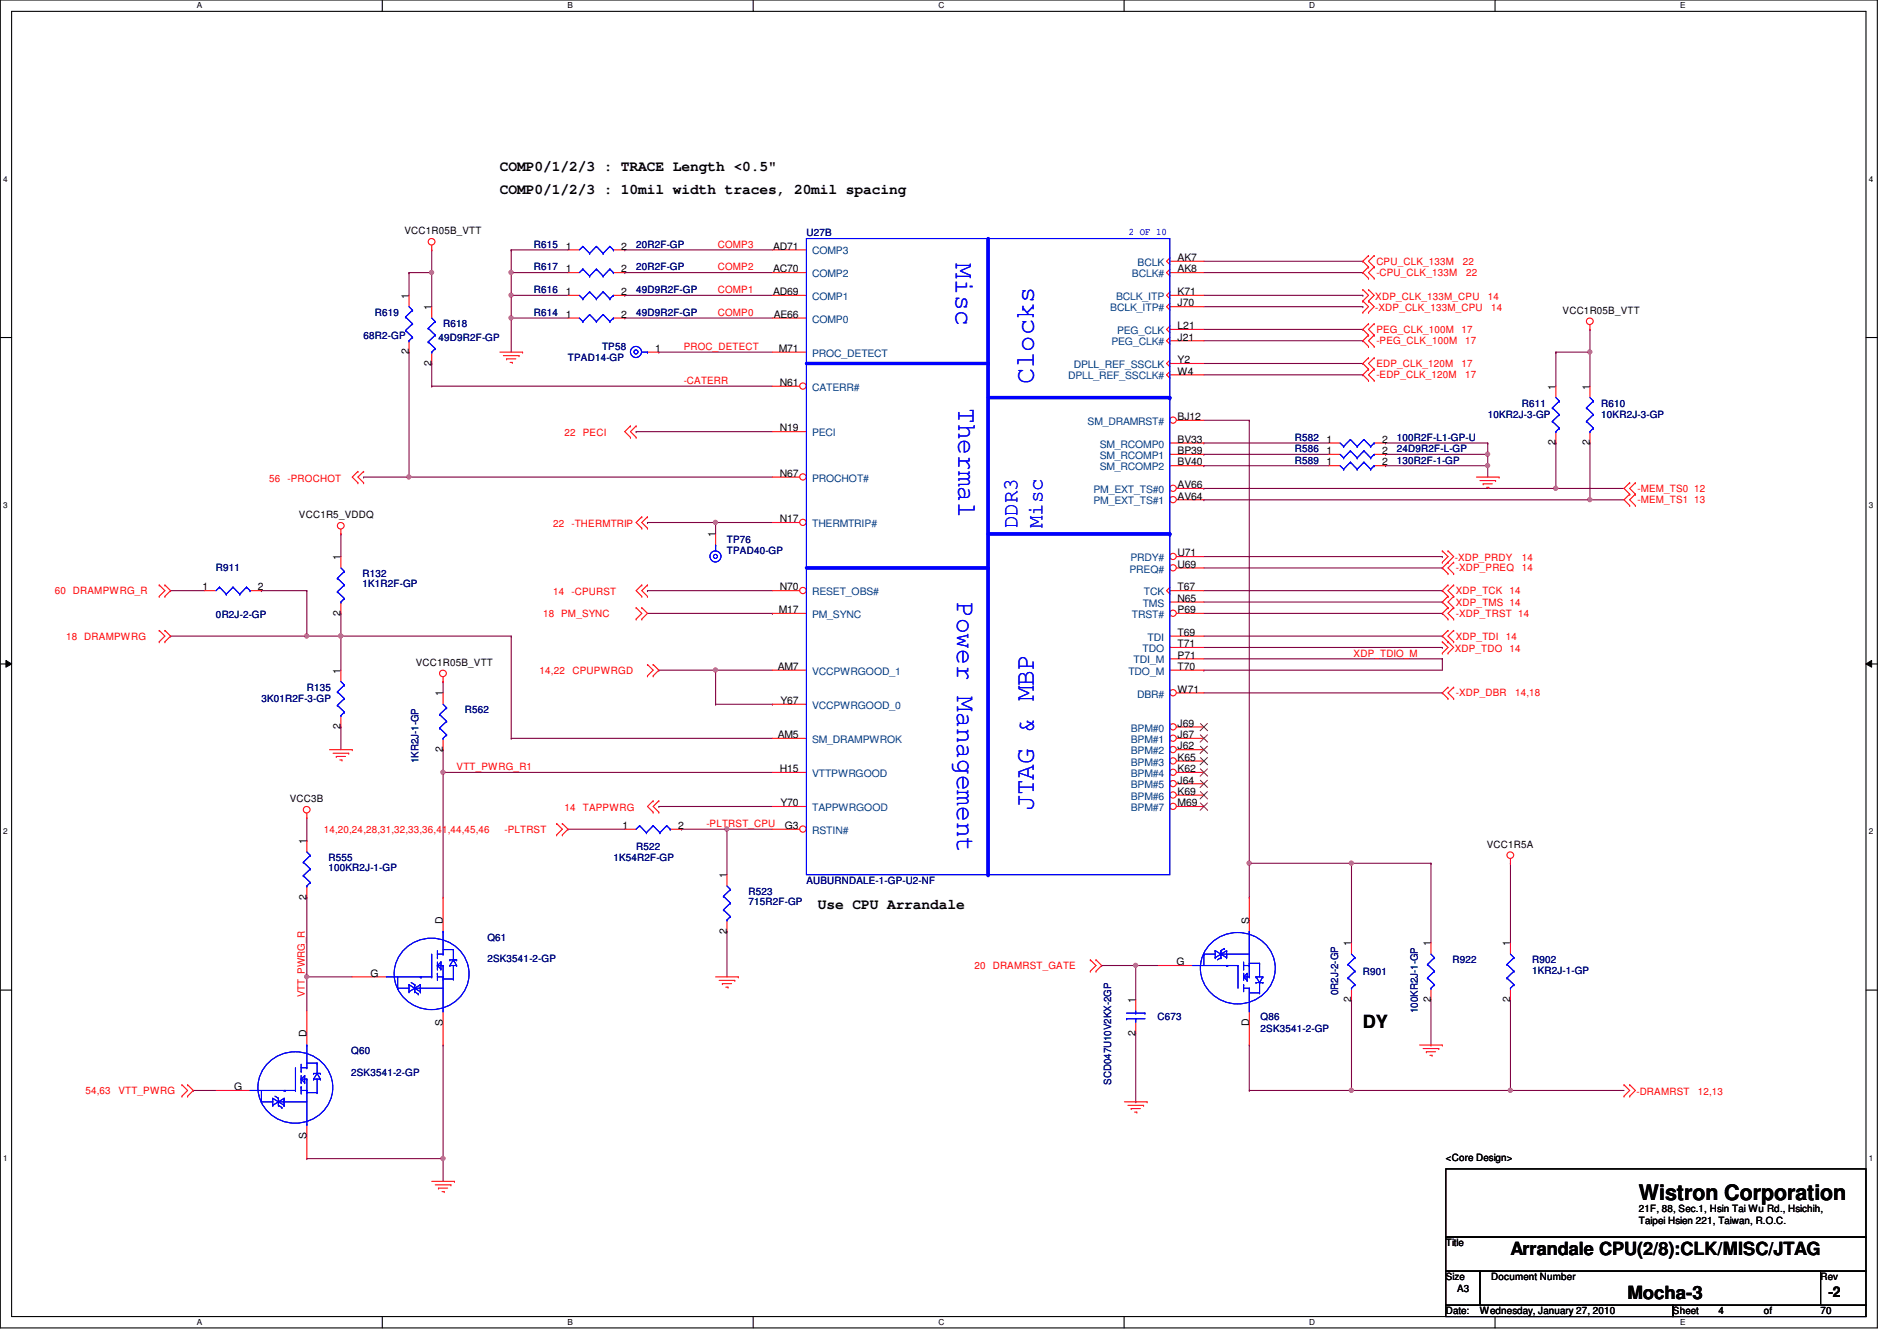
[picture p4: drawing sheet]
<svg xmlns="http://www.w3.org/2000/svg" width="297mm" height="210mm" viewBox="0 0 297 210" stroke-linecap="round" stroke-linejoin="round" font-family="sans-serif">
<defs><g id="words">
<g font-size="4.2" fill="#00f">
<text x="149.7" y="41.2" transform="rotate(90 149.7 41.2)">Misc</text>
<text x="150.1" y="63.8" transform="rotate(90 150.1 63.8)">Thermal</text>
<text x="161.9" y="60.1" transform="rotate(-90 161.9 60.1)">Clocks</text>
<text x="149.9" y="94.2" transform="rotate(90 149.9 94.2)">Power Management</text>
<text x="161.9" y="127" transform="rotate(-90 161.9 127)">JTAG &amp; MBP</text>
</g>
<g font-size="3.3" fill="#00f">
<text x="159.3" y="82.7" transform="rotate(-90 159.3 82.7)">DDR3</text>
<text x="163.2" y="82.7" transform="rotate(-90 163.2 82.7)">Misc</text>
</g>
<text font-size="3.3" x="256.6" y="187.9">Wistron Corporation</text>
<g font-size="2.8">
<text x="213.4" y="160.9">DY</text>
<text x="236.5" y="196.4">Arrandale CPU(2/8):CLK/MISC/JTAG</text>
<text x="254.8" y="203.4">Mocha-3</text>
</g>
<g font-size="2.3">
<text x="78.3" y="26.8">COMP0/1/2/3 : TRACE Length &lt;0.5&quot;</text>
<text x="78.3" y="30.3">COMP0/1/2/3 : 10mil width traces, 20mil spacing</text>
<text x="128.1" y="142.3">Use CPU Arrandale</text>
<text x="286.3" y="203">-2</text>
</g>
<g font-size="1.6">
<text x="63.3" y="36.7">VCC1R05B_VTT</text>
<text x="88.6" y="39.1">1</text>
<text x="97.3" y="39.1">2</text>
<text x="121.1" y="39.1">AD71</text>
<text x="184.4" y="40.9">AK7</text>
<text x="64" y="46.8" transform="rotate(-90 64 46.8)">1</text>
<text x="88.6" y="42.6">1</text>
<text x="88.6" y="46.2">1</text>
<text x="97.3" y="42.6">2</text>
<text x="97.3" y="46.2">2</text>
<text x="121.1" y="46.2">AD69</text>
<text x="121.1" y="42.6">AC70</text>
<text x="184.4" y="42.6">AK8</text>
<text x="184.4" y="46.2">K71</text>
<text x="184.4" y="48">J70</text>
<text x="67.6" y="48.6" transform="rotate(-90 67.6 48.6)">1</text>
<text x="88.6" y="49.7">1</text>
<text x="97.3" y="49.7">2</text>
<text x="121.2" y="49.7">AE66</text>
<text x="184.4" y="53.3">J21</text>
<text x="184.4" y="51.5">L21</text>
<text x="244.7" y="49.1">VCC1R05B_VTT</text>
<text x="64" y="55.5" transform="rotate(-90 64 55.5)">2</text>
<text x="67.6" y="57.2" transform="rotate(-90 67.6 57.2)">2</text>
<text x="102.6" y="55.1">1</text>
<text x="122" y="55.1">M71</text>
<text x="184.4" y="56.9">Y2</text>
<text x="184.4" y="58.6">W4</text>
<text x="122.1" y="60.4">N61</text>
<text x="184.4" y="65.7">BJ12</text>
<text x="243.6" y="61" transform="rotate(-90 243.6 61)">1</text>
<text x="248.9" y="61" transform="rotate(-90 248.9 61)">1</text>
<text x="122.1" y="67.5">N19</text>
<text x="184.4" y="69.3">BV33</text>
<text x="184.4" y="71.1">BP39</text>
<text x="207.7" y="69.3">1</text>
<text x="207.7" y="71.1">1</text>
<text x="216.4" y="69.3">2</text>
<text x="216.4" y="71.1">2</text>
<text x="243.6" y="69.7" transform="rotate(-90 243.6 69.7)">2</text>
<text x="248.9" y="69.7" transform="rotate(-90 248.9 69.7)">2</text>
<text x="122.1" y="74.6">N67</text>
<text x="184.4" y="76.4">AV66</text>
<text x="184.4" y="72.9">BV40</text>
<text x="207.7" y="72.9">1</text>
<text x="216.4" y="72.9">2</text>
<text x="46.8" y="81.1">VCC1R5_VDDQ</text>
<text x="122.1" y="81.7">N17</text>
<text x="184.4" y="78.2">AV64</text>
<text x="53.3" y="87.7" transform="rotate(-90 53.3 87.7)">1</text>
<text x="112" y="84.1" transform="rotate(-90 112 84.1)">1</text>
<text x="184.4" y="87.1">U71</text>
<text x="184.4" y="88.9">U69</text>
<text x="31.7" y="92.4">1</text>
<text x="40.4" y="92.4">2</text>
<text x="122" y="96">M17</text>
<text x="122.1" y="92.4">N70</text>
<text x="184.4" y="92.4">T67</text>
<text x="184.4" y="94.2">N65</text>
<text x="184.4" y="96">P69</text>
<text x="53.3" y="96.4" transform="rotate(-90 53.3 96.4)">2</text>
<text x="184.4" y="99.5">T69</text>
<text x="184.4" y="101.3">T71</text>
<text x="53.3" y="105.5" transform="rotate(-90 53.3 105.5)">1</text>
<text x="65.1" y="104.2">VCC1R05B_VTT</text>
<text x="121.8" y="104.9">AM7</text>
<text x="184.4" y="103.1">P71</text>
<text x="184.4" y="104.9">T70</text>
<text x="69.3" y="109" transform="rotate(-90 69.3 109)">1</text>
<text x="122.2" y="110.2">Y67</text>
<text x="184.4" y="108.4">W71</text>
<text x="184.4" y="113.7">J69</text>
<text x="53.3" y="114.1" transform="rotate(-90 53.3 114.1)">2</text>
<text x="69.3" y="117.7" transform="rotate(-90 69.3 117.7)">2</text>
<text x="121.8" y="115.5">AM5</text>
<text x="184.4" y="115.5">J67</text>
<text x="184.4" y="117.3">J62</text>
<text x="184.4" y="119.1">K65</text>
<text x="45.4" y="125.6">VCC3B</text>
<text x="122.1" y="120.9">H15</text>
<text x="184.4" y="120.9">K62</text>
<text x="184.4" y="122.6">J64</text>
<text x="184.4" y="124.4">K69</text>
<text x="97.5" y="129.8">1</text>
<text x="106.2" y="129.8">2</text>
<text x="122.2" y="126.2">Y70</text>
<text x="122.9" y="129.8">G3</text>
<text x="184.4" y="126.2">M69</text>
<text x="48" y="132.1" transform="rotate(-90 48 132.1)">1</text>
<text x="113.8" y="137.5" transform="rotate(-90 113.8 137.5)">1</text>
<text x="232.8" y="132.7">VCC1R5A</text>
<text x="48" y="140.8" transform="rotate(-90 48 140.8)">2</text>
<text x="69.3" y="144.6" transform="rotate(-90 69.3 144.6)">D</text>
<text x="113.8" y="146.1" transform="rotate(-90 113.8 146.1)">2</text>
<text x="195.6" y="144.6" transform="rotate(-90 195.6 144.6)">S</text>
<text x="211.6" y="148.1" transform="rotate(-90 211.6 148.1)">1</text>
<text x="224" y="148.1" transform="rotate(-90 224 148.1)">1</text>
<text x="236.5" y="148.1" transform="rotate(-90 236.5 148.1)">1</text>
<text x="58" y="152.9">G</text>
<text x="184.2" y="151.1">G</text>
<text x="69.3" y="160.6" transform="rotate(-90 69.3 160.6)">S</text>
<text x="177.8" y="157" transform="rotate(-90 177.8 157)">1</text>
<text x="195.6" y="160.7" transform="rotate(-90 195.6 160.7)">D</text>
<text x="211.6" y="156.8" transform="rotate(-90 211.6 156.8)">2</text>
<text x="224" y="156.8" transform="rotate(-90 224 156.8)">2</text>
<text x="236.5" y="156.8" transform="rotate(-90 236.5 156.8)">2</text>
<text x="48" y="162.3" transform="rotate(-90 48 162.3)">D</text>
<text x="177.8" y="162.1" transform="rotate(-90 177.8 162.1)">2</text>
<text x="36.7" y="170.6">G</text>
<text x="48" y="178.4" transform="rotate(-90 48 178.4)">S</text>
<text x="226.4" y="181.7">&lt;Core Design&gt;</text>
<text x="256.6" y="189.7">21F, 88, Sec.1, Hsin Tai Wu Rd., Hsichih,</text>
<text x="256.6" y="191.6">Taipei Hsien 221, Taiwan, R.O.C.</text>
<text x="226.4" y="195.1">Title</text>
<text x="226.4" y="200.4">Size</text>
<text x="228.2" y="202.2">A3</text>
<text x="233.5" y="200.4">Document Number</text>
<text x="285.1" y="200.4">Rev</text>
<text x="226.4" y="205.7">Date:</text>
<text x="231.7" y="205.7">Wednesday, January 27, 2010</text>
<text x="262" y="205.7">Sheet</text>
<text x="269.1" y="205.7">4</text>
<text x="276.2" y="205.7">of</text>
<text x="285.1" y="205.7">70</text>
</g>
<g font-size="1.6" fill="#000080">
<text x="83.6" y="38.8">R615</text>
<text x="99.6" y="38.8">20R2F-GP</text>
<text x="126.3" y="37">U27B</text>
<text x="83.6" y="42.3">R617</text>
<text x="83.6" y="45.9">R616</text>
<text x="99.6" y="42.3">20R2F-GP</text>
<text x="99.6" y="45.9">49D9R2F-GP</text>
<text x="56.9" y="53">68R2-GP</text>
<text x="58.7" y="49.4">R619</text>
<text x="68.7" y="53.3">49D9R2F-GP</text>
<text x="69.4" y="51.2">R618</text>
<text x="83.6" y="49.4">R614</text>
<text x="99.6" y="49.4">49D9R2F-GP</text>
<text x="88.9" y="56.6">TPAD14-GP</text>
<text x="94.3" y="54.8">TP58</text>
<text x="233" y="65.4">10KR2J-3-GP</text>
<text x="238.3" y="63.7">R611</text>
<text x="250.7" y="63.7">R610</text>
<text x="250.7" y="65.4">10KR2J-3-GP</text>
<text x="202.7" y="69">R582</text>
<text x="202.7" y="70.8">R586</text>
<text x="218.7" y="69">100R2F-L1-GP-U</text>
<text x="218.7" y="70.8">24D9R2F-L-GP</text>
<text x="202.7" y="72.6">R589</text>
<text x="218.7" y="72.6">130R2F-1-GP</text>
<text x="33.8" y="89.5">R911</text>
<text x="113.8" y="85">TP76</text>
<text x="113.8" y="86.8">TPAD40-GP</text>
<text x="56.8" y="90.3">R132</text>
<text x="56.8" y="91.9">1K1R2F-GP</text>
<text x="33.8" y="96.7">0R2J-2-GP</text>
<text x="40.9" y="109.9">3K01R2F-3-GP</text>
<text x="48" y="108.1">R135</text>
<text x="72.8" y="111.7">R562</text>
<text x="65.5" y="119.5" transform="rotate(-90 65.5 119.5)">1KR2J-1-GP</text>
<text x="51.4" y="134.8">R555</text>
<text x="51.4" y="136.4">100KR2J-1-GP</text>
<text x="96.1" y="134.8">1K54R2F-GP</text>
<text x="99.6" y="133">R522</text>
<text x="117.2" y="140.1">R523</text>
<text x="117.2" y="141.7">715R2F-GP</text>
<text x="126.3" y="138.3">AUBURNDALE-1-GP-U2-NF</text>
<text x="76.3" y="147.2">Q61</text>
<text x="76.3" y="150.6">2SK3541-2-GP</text>
<text x="209.5" y="155.7" transform="rotate(-90 209.5 155.7)">0R2J-2-GP</text>
<text x="213.4" y="152.6">R901</text>
<text x="227.5" y="150.8">R922</text>
<text x="239.9" y="150.8">R902</text>
<text x="239.9" y="152.4">1KR2J-1-GP</text>
<text x="181.2" y="159.7">C673</text>
<text x="197.4" y="159.7">Q86</text>
<text x="197.4" y="161.5">2SK3541-2-GP</text>
<text x="222" y="158.6" transform="rotate(-90 222 158.6)">100KR2J-1-GP</text>
<text x="55" y="165">Q60</text>
<text x="55" y="168.4">2SK3541-2-GP</text>
<text x="174" y="169.8" transform="rotate(-90 174 169.8)">SCD047U10V2KX-2GP</text>
</g>
<g font-size="1.6" fill="#f00">
<text x="112.4" y="38.8">COMP3</text>
<text x="215.5" y="41.4">CPU_CLK_133M</text>
<text x="229.1" y="41.4">22</text>
<text x="112.4" y="42.3">COMP2</text>
<text x="112.4" y="45.9">COMP1</text>
<text x="215.3" y="46.9">XDP_CLK_133M_CPU</text>
<text x="215.5" y="43.2">-CPU_CLK_133M</text>
<text x="229.6" y="43.2">22</text>
<text x="233" y="46.9">14</text>
<text x="112.4" y="49.4">COMP0</text>
<text x="215.3" y="48.7">-XDP_CLK_133M_CPU</text>
<text x="215.5" y="52.1">PEG_CLK_100M</text>
<text x="215.5" y="53.9">-PEG_CLK_100M</text>
<text x="228.9" y="52.1">17</text>
<text x="229.4" y="53.9">17</text>
<text x="233.5" y="48.7">14</text>
<text x="107.1" y="54.8">PROC_DETECT</text>
<text x="215.5" y="57.4">EDP_CLK_120M</text>
<text x="215.5" y="59.2">-EDP_CLK_120M</text>
<text x="228.9" y="57.4">17</text>
<text x="229.4" y="59.2">17</text>
<text x="107.1" y="60.1">-CATERR</text>
<text x="88.4" y="68.3">22</text>
<text x="91.3" y="68.3">PECI</text>
<text x="42.2" y="75.4">56</text>
<text x="45" y="75.4">-PROCHOT</text>
<text x="256.4" y="77">-MEM_TS0 12</text>
<text x="86.6" y="82.5">22</text>
<text x="89.5" y="82.5">-THERMTRIP</text>
<text x="256.4" y="78.8">-MEM_TS1 13</text>
<text x="227.8" y="87.8">-XDP_PRDY</text>
<text x="228" y="89.5">-XDP_PREQ</text>
<text x="238.3" y="87.8">14</text>
<text x="238.3" y="89.5">14</text>
<text x="8.6" y="93">60 DRAMPWRG_R</text>
<text x="86.6" y="93.2">14</text>
<text x="89.5" y="93.2">-CPURST</text>
<text x="228" y="93">XDP_TCK 14</text>
<text x="228" y="94.8">XDP_TMS 14</text>
<text x="10.4" y="100.1">18 DRAMPWRG</text>
<text x="85" y="96.6">18 PM_SYNC</text>
<text x="228" y="96.6">-XDP_TRST 14</text>
<text x="228" y="100.1">XDP_TDI</text>
<text x="235.8" y="100.1">14</text>
<text x="84.5" y="105.5">14,22</text>
<text x="89.7" y="105.5">CPUPWRGD</text>
<text x="212" y="102.8">XDP_TDIO_M</text>
<text x="227.8" y="102.1">XDP_TDO 14</text>
<text x="228" y="109">-XDP_DBR</text>
<text x="237.2" y="109">14,18</text>
<text x="71.5" y="120.6">VTT_PWRG_R1</text>
<text x="50.7" y="130.3">14,20,24,28,31,32,33,36,41,44,45,46</text>
<text x="79" y="130.3">-PLTRST</text>
<text x="88.4" y="127">14</text>
<text x="91.3" y="127">TAPPWRG</text>
<text x="110.6" y="129.5">-PLTRST_CPU</text>
<text x="152.6" y="151.7">20 DRAMRST_GATE</text>
<text x="47.7" y="156.1" transform="rotate(-90 47.7 156.1)">VTT_PWRG_R</text>
<text x="13.4" y="171.2">54,63</text>
<text x="18.5" y="171.2">VTT_PWRG</text>
<text x="256.2" y="171.4">-DRAMRST</text>
<text x="265.9" y="171.4">12,13</text>
</g>
<g font-size="1.6" fill="#004080">
<text x="127.2" y="39.8">COMP3</text>
<text x="178.1" y="41.6">BCLK</text>
<text x="127.2" y="46.9">COMP1</text>
<text x="127.2" y="43.4">COMP2</text>
<text x="174.7" y="46.9">BCLK_ITP</text>
<text x="177.2" y="43.4">BCLK#</text>
<text x="127.2" y="50.5">COMP0</text>
<text x="173.9" y="48.7">BCLK_ITP#</text>
<text x="174.9" y="52.3">PEG_CLK</text>
<text x="127.2" y="55.8">PROC_DETECT</text>
<text x="167.3" y="59.4">DPLL_REF_SSCLK#</text>
<text x="168.1" y="57.6">DPLL_REF_SSCLK</text>
<text x="174" y="54.1">PEG_CLK#</text>
<text x="127.2" y="61.2">CATERR#</text>
<text x="127.2" y="68.3">PECI</text>
<text x="170.3" y="66.5">SM_DRAMRST#</text>
<text x="172.2" y="70.1">SM_RCOMP0</text>
<text x="172.2" y="71.8">SM_RCOMP1</text>
<text x="127.2" y="75.4">PROCHOT#</text>
<text x="171.2" y="77.2">PM_EXT_TS#0</text>
<text x="172.2" y="73.6">SM_RCOMP2</text>
<text x="127.2" y="82.5">THERMTRIP#</text>
<text x="171.2" y="79">PM_EXT_TS#1</text>
<text x="176.9" y="89.6">PREQ#</text>
<text x="177" y="87.8">PRDY#</text>
<text x="127.2" y="93.2">RESET_OBS#</text>
<text x="178.9" y="95">TMS</text>
<text x="179.1" y="93.2">TCK</text>
<text x="127.2" y="96.7">PM_SYNC</text>
<text x="177.2" y="96.7">TRST#</text>
<text x="179.7" y="100.3">TDI</text>
<text x="127.2" y="105.6">VCCPWRGOOD_1</text>
<text x="176.7" y="105.6">TDO_M</text>
<text x="177.5" y="103.8">TDI_M</text>
<text x="178.9" y="102.1">TDO</text>
<text x="127.2" y="111">VCCPWRGOOD_0</text>
<text x="178.1" y="109.2">DBR#</text>
<text x="127.2" y="116.3">SM_DRAMPWROK</text>
<text x="177.1" y="114.5">BPM#0</text>
<text x="177.1" y="116.3">BPM#1</text>
<text x="177.1" y="118.1">BPM#2</text>
<text x="177.1" y="119.8">BPM#3</text>
<text x="127.2" y="121.6">VTTPWRGOOD</text>
<text x="177.1" y="121.6">BPM#4</text>
<text x="177.1" y="123.4">BPM#5</text>
<text x="177.1" y="125.2">BPM#6</text>
<text x="127.2" y="130.5">RSTIN#</text>
<text x="127.2" y="127">TAPPWRGOOD</text>
<text x="177.1" y="127">BPM#7</text>
</g>
<text font-size="1.6" fill="#00f" x="176.8" y="36.8">2 OF 10</text>
<g font-size="1.3">
<text x="30.8" y="1.3">A</text>
<text x="88.9" y="1.3">B</text>
<text x="146.9" y="1.3">C</text>
<text x="205" y="1.3">D</text>
<text x="263.1" y="1.3">E</text>
<text x=".5" y="28.4">4</text>
<text x="292.6" y="28.4">4</text>
<text x=".5" y="79.5">3</text>
<text x="292.6" y="79.5">3</text>
<text x=".5" y="130.6">2</text>
<text x="292.6" y="130.6">2</text>
<text x=".5" y="181.7">1</text>
<text x="292.6" y="181.7">1</text>
<text x="30.8" y="207.4">A</text>
<text x="88.9" y="207.4">B</text>
<text x="146.9" y="207.4">C</text>
<text x="205" y="207.4">D</text>
<text x="263.1" y="207.4">E</text>
</g>
</g></defs>
<path d="M0 0h294v207.9h-294zM1.8 1.8h290.4v204.3h-290.4z" fill="none" stroke="#000" stroke-width=".17"/>
<g fill="#fff">
<path d="M30.8 .2h.8v1.4h-.8z"/>
<path d="M30.8 206.2h.8v1.4h-.8z"/>
</g>
<path d="M59.9 0v1.8M59.9 206.1v1.8" fill="none" stroke="#000" stroke-width=".17"/>
<g fill="#fff">
<path d="M88.9 .2h.8v1.4h-.8z"/>
<path d="M88.9 206.2h.8v1.4h-.8z"/>
</g>
<path d="M117.9 0v1.8M117.9 206.1v1.8" fill="none" stroke="#000" stroke-width=".17"/>
<g fill="#fff">
<path d="M146.9 .2h.9v1.4h-.9z"/>
<path d="M146.9 206.2h.9v1.4h-.9z"/>
</g>
<path d="M176 0v1.8M176 206.1v1.8" fill="none" stroke="#000" stroke-width=".17"/>
<g fill="#fff">
<path d="M205 .2h.9v1.4h-.9z"/>
<path d="M205 206.2h.9v1.4h-.9z"/>
</g>
<path d="M234.1 0v1.8M234.1 206.1v1.8" fill="none" stroke="#000" stroke-width=".17"/>
<g fill="#fff">
<path d="M263.1 .2h.8v1.4h-.8z"/>
<path d="M263.1 206.2h.8v1.4h-.8z"/>
<path d="M.5 27.3h.7v1.4h-.7z"/>
<path d="M292.6 27.3h.7v1.4h-.7z"/>
<path d="M.5 78.4h.7v1.4h-.7z"/>
<path d="M292.6 78.4h.7v1.4h-.7z"/>
</g>
<path d="M0 52.8h1.8M292.2 52.8h1.8" fill="none" stroke="#000" stroke-width=".17"/>
<g fill="#fff">
<path d="M.5 129.5h.7v1.4h-.7z"/>
<path d="M292.6 129.5h.7v1.4h-.7z"/>
</g>
<path d="M0 103.9h1.8M292.2 103.9h1.8" fill="none" stroke="#000" stroke-width=".17"/>
<path d="M.9 103.4l.9 .5-.9 .5zM292.2 103.9l.9-.5v1z" fill="#000"/>
<path d="M.9 103.4l.9 .5-.9 .5zM292.2 103.9l.9-.5v1z" fill="none" stroke="#000" stroke-width=".16"/>
<g fill="#fff">
<path d="M.5 180.5h.7v1.4h-.7z"/>
<path d="M292.6 180.5h.7v1.4h-.7z"/>
</g>
<path d="M0 155h1.8M292.2 155h1.8" fill="none" stroke="#000" stroke-width=".17"/>
<path d="M97.8 49.8h.1M97.8 49.8h23.1M188.5 72.9h.1M188.5 72.9h19.6M112.1 81.8h.1M112.1 81.8h8.8" fill="none" stroke="#800040" stroke-width=".17"/>
<circle cx="112" cy="81.8" r=".32" fill="#f0f"/>
<circle cx="112" cy="81.8" r=".32" fill="none" stroke="#f0f" stroke-width=".17"/>
<path d="M64 55.1h.1M64 55.1v19.6M217 72.9h.1M217 72.9h16" fill="none" stroke="#800040" stroke-width=".17"/>
<circle cx="232.9" cy="72.9" r=".32" fill="#f0f"/>
<circle cx="232.9" cy="72.9" r=".32" fill="none" stroke="#f0f" stroke-width=".17"/>
<path d="M101.4 81.8h.1M101.4 81.8h10.7M112.1 81.8h.1M112.1 81.8v1.8M113.8 129.8h.1M113.8 129.8h7.1" fill="none" stroke="#800040" stroke-width=".17"/>
<circle cx="113.8" cy="129.8" r=".32" fill="#f0f"/>
<circle cx="113.8" cy="129.8" r=".32" fill="none" stroke="#f0f" stroke-width=".17"/>
<path d="M80 49.8h.1M80 49.8h8.9" fill="none" stroke="#800040" stroke-width=".17"/>
<circle cx="80" cy="49.8" r=".32" fill="#f0f"/>
<circle cx="80" cy="49.8" r=".32" fill="none" stroke="#f0f" stroke-width=".17"/>
<path d="M64 74.7h.1M64 74.7h56.9" fill="none" stroke="#800040" stroke-width=".17"/>
<circle cx="64" cy="74.6" r=".32" fill="#f0f"/>
<circle cx="64" cy="74.6" r=".32" fill="none" stroke="#f0f" stroke-width=".17"/>
<g fill="none" stroke="#800040" stroke-width=".17">
<path d="M67.6 42.7h.1M67.6 42.7v5.3M80 49.8h.1M80 49.8v5.3M99.6 67.6h.1M99.6 67.6h21.3M188.5 69.3h.1M188.5 69.3h19.6M217 69.3h.1M217 69.3h16M243.6 76.5h.1M243.6 76.5h10.7"/>
<path d="M188.5 87.1h37.3M188.5 88.9h37.3M188.5 92.5h37.3M188.5 94.2h37.3M188.5 96h37.3M188.5 99.6h37.3M225.8 87.1h.1M225.8 88.9h.1M225.8 92.5h.1M225.8 94.2h.1M225.8 96h.1M225.8 99.6h.1"/>
<path d="M188.5 104.9h.1M188.5 101.3h37.3M188.5 103.1h37.3M188.5 108.5h37.3M225.8 101.3h.1M225.8 103.1h.1M225.8 108.5h.1M225.8 103.1v1.8h-37.3M103.2 126.2h.1M103.2 126.2h17.7"/>
</g>
<circle cx="243.6" cy="76.4" r=".32" fill="#f0f"/>
<circle cx="243.6" cy="76.4" r=".32" fill="none" stroke="#f0f" stroke-width=".17"/>
<path d="M249 55.1h.1M249 55.1v5.4" fill="none" stroke="#800040" stroke-width=".17"/>
<circle cx="248.9" cy="55.1" r=".32" fill="#f0f"/>
<circle cx="248.9" cy="55.1" r=".32" fill="none" stroke="#f0f" stroke-width=".17"/>
<path d="M64 42.7h.1M64 42.7v3.5M217 71.1h.1M217 71.1h16" fill="none" stroke="#800040" stroke-width=".17"/>
<circle cx="232.9" cy="71.1" r=".32" fill="#f0f"/>
<circle cx="232.9" cy="71.1" r=".32" fill="none" stroke="#f0f" stroke-width=".17"/>
<path d="M233 72.9h.1M233 72.9v1.8M101.4 92.5h.1M101.4 92.5h19.5M69.4 181.4h.1M69.4 181.4v3.5" fill="none" stroke="#800040" stroke-width=".17"/>
<circle cx="69.4" cy="181.3" r=".32" fill="#f0f"/>
<circle cx="69.4" cy="181.3" r=".32" fill="none" stroke="#f0f" stroke-width=".17"/>
<path d="M188.5 71.1h.1M188.5 71.1h19.6M69.4 120.9h.1M69.4 120.9h51.5M106.7 129.8h.1M106.7 129.8h7.1M113.8 129.8h.1M113.8 129.8v7.1" fill="none" stroke="#800040" stroke-width=".17"/>
<circle cx="69.4" cy="120.9" r=".32" fill="#f0f"/>
<circle cx="69.4" cy="120.9" r=".32" fill="none" stroke="#f0f" stroke-width=".17"/>
<path d="M249 78.2h.1M249 78.2h5.3" fill="none" stroke="#800040" stroke-width=".17"/>
<circle cx="248.9" cy="78.2" r=".32" fill="#f0f"/>
<circle cx="248.9" cy="78.2" r=".32" fill="none" stroke="#f0f" stroke-width=".17"/>
<g fill="none" stroke="#800040" stroke-width=".17">
<path d="M97.8 39.1h.1M97.8 39.1h23.1M67.6 56.9h.1M67.6 56.9v3.6M80 42.7h.1M80 42.7h8.9M97.8 42.7h.1M97.8 46.2h.1M97.8 42.7h23.1M97.8 46.2h23.1M188.5 40.9h24.9M188.5 42.7h24.9"/>
<path d="M188.5 46.2h24.9M188.5 48h24.9M188.5 51.6h24.9M188.5 53.3h24.9M213.4 40.9h.1M213.4 42.7h.1M213.4 46.2h.1M213.4 48h.1M213.4 51.6h.1M213.4 53.3h.1M243.6 55.1h.1M243.6 55.1v5.4"/>
<path d="M243.6 55.1h5.4M67.6 60.5h.1M67.6 60.5h53.3M113.8 145.8h.1M113.8 145.8v7.1"/>
</g>
<circle cx="80" cy="42.6" r=".32" fill="#f0f"/>
<circle cx="80" cy="42.6" r=".32" fill="none" stroke="#f0f" stroke-width=".17"/>
<path d="M80 46.2h.1M80 42.7h.1M80 46.2h8.9M80 42.7v3.5" fill="none" stroke="#800040" stroke-width=".17"/>
<circle cx="80" cy="46.2" r=".32" fill="#f0f"/>
<circle cx="80" cy="46.2" r=".32" fill="none" stroke="#f0f" stroke-width=".17"/>
<path d="M64 42.7h.1M64 42.7h3.6M80 46.2h.1M80 46.2v3.6M103.2 55.1h.1M103.2 55.1h17.7M56.9 74.7h.1M56.9 74.7h7.1" fill="none" stroke="#800040" stroke-width=".17"/>
<circle cx="67.6" cy="42.6" r=".32" fill="#f0f"/>
<circle cx="67.6" cy="42.6" r=".32" fill="none" stroke="#f0f" stroke-width=".17"/>
<path d="M67.6 39.1h.1M67.6 39.1v3.6M112.1 104.9h.1M112.1 110.2h.1M112.1 104.9h8.8M112.1 104.9v5.3" fill="none" stroke="#800040" stroke-width=".17"/>
<circle cx="112" cy="104.9" r=".32" fill="#f0f"/>
<circle cx="112" cy="104.9" r=".32" fill="none" stroke="#f0f" stroke-width=".17"/>
<path d="M53.4 99.6h.1M53.4 99.6h26.6M80 99.6h.1M80 99.6v16M80 115.6h.1M80 115.6h40.9M103.2 104.9h.1M103.2 104.9h8.9M112.1 110.2h8.8M120.9 110.2h.1" fill="none" stroke="#800040" stroke-width=".17"/>
<circle cx="53.4" cy="99.5" r=".32" fill="#f0f"/>
<circle cx="53.4" cy="99.5" r=".32" fill="none" stroke="#f0f" stroke-width=".17"/>
<g fill="none" stroke="#800040" stroke-width=".17">
<path d="M53.4 99.6h.1M53.4 83.6h.1M53.4 83.6v3.5M53.4 99.6v5.3M53.4 113.8h.1M53.4 113.8v3.5M69.4 106.7h.1M69.4 117.3h.1M69.4 106.7v1.8M69.4 117.3v23.2M48 152.9h.1M48 152.9v5.3"/>
<path d="M48 152.9h7.2M69.4 140.5h.1"/>
</g>
<circle cx="48" cy="152.9" r=".32" fill="#f0f"/>
<circle cx="48" cy="152.9" r=".32" fill="none" stroke="#f0f" stroke-width=".17"/>
<g fill="none" stroke="#800040" stroke-width=".17">
<path d="M80 39.1h.1M80 39.1v3.6M80 39.1h8.9M188.5 56.9h24.9M188.5 58.7h24.9M213.4 56.9h.1M213.4 58.7h.1M249 51.6h.1M249 51.6v3.5M188.5 76.5h.1M188.5 78.2h.1M188.5 65.8h7.1"/>
<path d="M195.6 65.8h.1M195.6 65.8v69.3M233 71.1h.1M233 69.3h.1M233 69.3v3.6M243.6 69.3h.1M243.6 69.3v7.2h-55.1M249 69.3h.1M249 69.3v8.9h-60.5M101.4 96h19.5M120.9 96h.1M48 131.6h.1"/>
<path d="M48 128v3.6M88.9 129.8h.1M88.9 129.8h8.9M195.6 135.1h.1M48 140.5h.1M48 140.5v12.4M30.3 170.7h.1M30.3 170.7h3.5M69.4 163.6h.1M69.4 163.6v17.8h-21.4M48 181.4h.1"/>
</g>
<circle cx="195.6" cy="135.1" r=".32" fill="#f0f"/>
<circle cx="195.6" cy="135.1" r=".32" fill="none" stroke="#f0f" stroke-width=".17"/>
<path d="M211.6 135.1h.1M211.6 135.1h-16v5.4M211.6 135.1v12.5M195.6 140.5h.1M195.6 163.6h.1M195.6 163.6v7.1M236.5 170.7h.1M236.5 170.7h17.8" fill="none" stroke="#800040" stroke-width=".17"/>
<circle cx="236.5" cy="170.7" r=".32" fill="#f0f"/>
<circle cx="236.5" cy="170.7" r=".32" fill="none" stroke="#f0f" stroke-width=".17"/>
<path d="M211.6 156.5h.1M211.6 156.5v14.2" fill="none" stroke="#800040" stroke-width=".17"/>
<circle cx="211.6" cy="170.7" r=".32" fill="#f0f"/>
<circle cx="211.6" cy="170.7" r=".32" fill="none" stroke="#f0f" stroke-width=".17"/>
<path d="M236.5 135.1h.1M236.5 135.1v12.5M177.8 151.1h.1M177.8 151.1h3.6M236.5 156.5h.1M236.5 156.5v14.2h-24.9M211.6 170.7h.1" fill="none" stroke="#800040" stroke-width=".17"/>
<circle cx="177.8" cy="151.1" r=".32" fill="#f0f"/>
<circle cx="177.8" cy="151.1" r=".32" fill="none" stroke="#f0f" stroke-width=".17"/>
<path d="M26.7 92.5h.1M26.7 92.5h5.3M40.9 92.5h.1M40.9 92.5h7.1M48 99.6h.1M53.4 96h.1M53.4 96v3.6h-5.4" fill="none" stroke="#800040" stroke-width=".17"/>
<circle cx="53.4" cy="99.5" r=".32" fill="#f0f"/>
<circle cx="53.4" cy="99.5" r=".32" fill="none" stroke="#f0f" stroke-width=".17"/>
<circle cx="48" cy="99.5" r=".32" fill="#f0f"/>
<circle cx="48" cy="99.5" r=".32" fill="none" stroke="#f0f" stroke-width=".17"/>
<path d="M26.7 99.6h.1M48 92.5h.1M48 92.5v7.1h-21.3M211.6 135.1h12.5M224.1 135.1h.1M195.6 170.7h.1M195.6 170.7h16" fill="none" stroke="#800040" stroke-width=".17"/>
<circle cx="211.6" cy="135.1" r=".32" fill="#f0f"/>
<circle cx="211.6" cy="135.1" r=".32" fill="none" stroke="#f0f" stroke-width=".17"/>
<path d="M224.1 135.1h.1M224.1 135.1v12.5M172.5 151.1h.1M172.5 151.1h5.3M177.8 151.1h.1M177.8 151.1v5.4M224.1 156.5v7.1M177.8 172.5h.1M177.8 161.8v10.7M224.1 163.6h.1" fill="none" stroke="#800040" stroke-width=".17"/>
<g fill="none" stroke="#f00" stroke-width=".17">
<path d="M67.6 39.1h.1M67.6 38.4v.7M64 46.2v1.8M64 53.3v1.8M67.6 48v1.8M67.6 55.1v1.8M78.3 55.1h3.5M78.8 55.7h2.5M79.3 56.2h.1M79.3 56.2h1.5M79.9 56.7h.3M80.2 56.7h.1"/>
<path d="M81.3 55.7h.1M81.8 55.1h.1M88.9 42.7h1.8M88.9 46.2h1.8M88.9 49.8h1.8M96.1 42.7h1.7M96.1 46.2h1.7M96.1 49.8h1.7M101.4 55.1h1.8M183.2 42.7h5.3M183.2 46.2h5.3M183.2 40.4l-.5 .5 .5 .5"/>
<path d="M183.2 40.9h5.3M183.2 42.2l-.5 .5 .5 .5M183.2 45.7l-.5 .5 .5 .5M183.2 47.5l-.5 .5 .5 .5M183.2 48h5.3M183.2 52.8l-.5 .5 .5 .5M183.2 53.3h5.3M183.2 51.1l-.5 .5 .5 .5M183.2 51.6h5.3M183.2 56.4l-.5 .5 .5 .5M183.2 56.9h5.3M183.2 58.2l-.5 .5 .5 .5"/>
<path d="M183.2 58.7h5.3M213.4 45.3h.1M213.4 47.1h.1M213.4 48.9h.1M213.4 45.3l.9 .9-.9 .9M213.4 47.1l.9 .9-.9 .9M214.3 45.3h.1M214.3 47.1h.1M214.3 48.9h.1M214.3 40h.1M214.3 41.8h.1M214.3 43.6h.1"/>
<path d="M214.3 50.7h.1M214.3 52.5h.1M214.3 54.2h.1M214.3 56h.1M214.3 57.8h.1M214.3 59.6h.1M214.3 45.3l.9 .9-.9 .9M214.3 47.1l.9 .9-.9 .9M214.3 40l-.9 .9 .9 .9M214.3 41.8l-.9 .9 .9 .9M214.3 50.7l-.9 .9 .9 .9M214.3 52.5l-.9 .8 .9 .9"/>
<path d="M214.3 56l-.9 .9 .9 .9M214.3 57.8l-.9 .9 .9 .9M215.2 41.8h.1M215.2 40h.1M215.2 43.6h.1M215.2 52.5h.1M215.2 50.7h.1M215.2 54.2h.1M215.2 57.8h.1M215.2 56h.1M215.2 59.6h.1M215.2 40l-.9 .9 .9 .9"/>
<path d="M215.2 41.8l-.9 .9 .9 .9M215.2 50.7l-.9 .9 .9 .9M215.2 52.5l-.9 .8 .9 .9M215.2 56l-.9 .9 .9 .9M215.2 57.8l-.9 .9 .9 .9M249 51.6h.1M249 50.8v.8M56 73.8h.1M56 75.6h.1M56 73.8l-.8 .9 .8 .9M56.9 73.8h.1M56.9 75.6h.1"/>
<path d="M56.9 73.8l-.9 .9 .9 .9M98.7 66.7h.1M98.7 68.5h.1M98.7 66.7l-.9 .9 .9 .9M99.6 66.7h.1M99.6 68.5h.1M99.6 66.7l-.9 .9 .9 .9M208.1 72.9h1.7M215.2 72.9h1.8M231.2 74.7h3.5M231.7 75.2h2.5M232.2 75.7h.1"/>
<path d="M232.2 75.7h1.5M232.8 76.3h.3M233.1 76.3h.1M234.2 75.2h.1M234.7 74.7h.1M243.6 60.5v1.7M243.6 67.6v1.7M255.2 75.6h.1M255.2 77.3h.1M255.2 79.1h.1M255.2 75.6l-.9 .9 .9 .8M255.2 77.3l-.9 .9 .9 .9"/>
<path d="M256.1 77.3h.1M256.1 75.6h.1M256.1 79.1h.1M256.1 75.6l-.9 .9 .9 .8M256.1 77.3l-.9 .9 .9 .9M24.9 98.7h.1M24.9 93.3h.1M24.9 91.6h.1M24.9 98.7l.9 .9-.9 .9M24.9 91.6l.9 .9-.9 .8M25.8 98.7h.1M25.8 91.6h.1"/>
<path d="M25.8 93.3h.1M25.8 98.7l.9 .9-.9 .9M25.8 91.6l.9 .9-.9 .8M53.4 83.6h.1M53.4 82.8v.8M53.4 87.1v1.8M53.4 94.2v1.8M99.6 96.9h.1M99.6 95.1h.1M99.6 95.1l.9 .9-.9 .9M100.5 91.6h.1M100.5 93.3h.1"/>
<path d="M100.5 80.9h.1M100.5 82.7h.1M100.5 95.1h.1M100.5 96.9h.1M100.5 91.6l-.9 .9 .9 .8M100.5 80.9l-.9 .9 .9 .9M100.5 95.1l.9 .9-.9 .9M101.4 91.6h.1M101.4 93.3h.1M101.4 80.9h.1M101.4 82.7h.1M101.4 91.6l-.9 .9 .9 .8"/>
<path d="M101.4 80.9l-.9 .9 .9 .9M225.8 86.2h.1M225.8 88h.1M225.8 86.2l.9 .9-.9 .9M226.7 86.2h.1M226.7 88h.1M226.7 89.8h.1M226.7 91.6h.1M226.7 93.3h.1M226.7 95.1h.1M226.7 96.9h.1M226.7 98.7h.1"/>
<path d="M226.7 86.2l.9 .9-1.8 1.8 .9 .9M226.7 98.7l-.9 .9 1.8 1.7-.9 .9M226.7 91.6l-.9 .9 .9 .8M226.7 93.3l-.9 .9 .9 .9M226.7 95.1l-.9 .9 .9 .9M227.6 89.8h.1M227.6 88h.1M227.6 93.3h.1M227.6 91.6h.1M227.6 95.1h.1M227.6 96.9h.1M227.6 98.7h.1"/>
<path d="M227.6 88l-.9 .9 .9 .9M227.6 91.6l-.9 .9 .9 .8M227.6 93.3l-.9 .9 .9 .9M227.6 95.1l-.9 .9 .9 .9M227.6 98.7l-.9 .9 .9 .9M24.9 100.5h.1M25.8 100.5h.1M51.6 117.3h3.6M52.2 117.9h2.4M52.7 118.4h.1M52.7 118.4h1.4M53.2 119h.3"/>
<path d="M53.5 119h.1M54.6 117.9h.1M55.2 117.3h.1M69.4 106.7h.1M69.4 106v.7M69.4 108.5v1.7M69.4 115.6v1.7M101.4 105.8h.1M101.4 104h.1M101.4 104l.9 .9-.9 .9M102.3 104h.1M102.3 105.8h.1"/>
<path d="M102.3 104l.9 .9-.9 .9M225.8 100.5h.1M225.8 102.2h.1M225.8 100.5l.9 .8-.9 .9M226.7 100.5h.1M226.7 102.2h.1M226.7 107.6h.1M226.7 109.3h.1M226.7 107.6l-.9 .9 .9 .8M227.6 100.5h.1M227.6 109.3h.1M227.6 107.6h.1"/>
<path d="M227.6 107.6l-.9 .9 .9 .8M48 128h.1M48 127.3v.7M87.2 130.7h.1M87.2 128.9h.1M87.2 128.9l.8 .9-.8 .9M88 128.9h.1M88 130.7h.1M88 128.9l.9 .9-.9 .9M97.8 129.8h1.8M102.3 125.3h.1M102.3 127.1h.1"/>
<path d="M102.3 125.3l-.9 .9 .9 .9M103.2 125.3h.1M103.2 127.1h.1M103.2 125.3l-.9 .9 .9 .9M104.9 129.8h1.8M113.8 136.9v1.8M236.5 135.1h.1M236.5 134.4v.7M48 158.2v5.4M55.2 152.9h5.3M69.4 140.5v5.3M69.4 158.2v5.4"/>
<path d="M112.1 152.9h3.5M112.6 153.5h2.5M113.1 154h.1M113.1 154h1.5M113.7 154.5h.3M113.8 144v1.8M114 154.5h.1M115.1 153.5h.1M115.6 152.9h.1M170.7 152h.1M170.7 150.2h.1M170.7 150.2l.9 .9-.9 .9"/>
<path d="M171.6 150.2h.1M171.6 152h.1M171.6 150.2l.9 .9-.9 .9M211.6 147.6v1.8M211.6 154.7v1.8M28.5 171.6h.1M28.5 169.8h.1M28.5 169.8l.9 .9-.9 .9M29.4 169.8h.1M29.4 171.6h.1M29.4 169.8l.9 .9-.9 .9M33.8 170.7h5.4"/>
<path d="M48 176v5.4M176.1 172.5h3.5M176.6 173h2.5M177.1 173.5h.1M177.1 173.5h1.5M177.7 174.1h.3M178 174.1h.1M179.1 173h.1M179.6 172.5h.1M222.3 163.6h3.5M222.8 164.1h2.5M223.3 164.6h.1"/>
<path d="M223.3 164.6h1.5M223.9 165.2h.3M224.2 165.2h.1M225.3 164.1h.1M225.8 163.6h.1M254.3 169.8h.1M254.3 171.6h.1M254.3 169.8l.9 .9-.9 .9M255.2 169.8h.1M255.2 171.6h.1M255.2 169.8l.9 .9-.9 .9M67.6 184.9h3.6"/>
<path d="M68.2 185.5h2.4M68.7 186h.1M68.7 186h1.4M69.2 186.5h.4M69.6 186.5h.1M70.6 185.5h.1M71.2 184.9h.1"/>
<circle cx="67.6" cy="37.8" r=".52"/>
<circle cx="248.9" cy="50.3" r=".52"/>
<circle cx="53.4" cy="82.3" r=".52"/>
<circle cx="69.4" cy="105.4" r=".52"/>
<circle cx="48" cy="126.7" r=".52"/>
<circle cx="236.5" cy="133.9" r=".52"/>
</g>
<path d="M226.4 183h65.8v10.6h-65.8zM226.4 193.6h65.8v5.4h-65.8zM226.4 199h5.3v5.3h-5.3zM231.7 199h53.4v5.3h-53.4zM285.1 199h7.1v5.3h-7.1zM226.4 204.3h35.6v1.8h-35.6zM262 204.3h30.2v1.8h-30.2z" fill="none" stroke="#000" stroke-width=".17"/>
<g fill="none" stroke="#00f" stroke-width=".17">
<path d="M63.5 49.6h.1M63.5 51.7h.1M63.5 49.6l1.1 1.1M63.5 51.7l1.1 1.1M64 53.3h.1M64 48l.6 .6M64.6 48.6h.1M64.6 50.7h.1M64.6 52.8h.1M64.6 48.6l-1.1 1M64.6 50.7l-1.1 1M64.6 52.8l-.6 .5"/>
<path d="M67.1 51.4h.1M67.1 53.5h.1M67.1 51.4l1.1 1.1M67.1 53.5l1.1 1.1M67.6 55.1h.1M67.6 49.8l.6 .5M68.2 50.3h.1M68.2 52.5h.1M68.2 54.6h.1M68.2 50.3l-1.1 1.1M68.2 52.5l-1.1 1M68.2 54.6l-.6 .5"/>
<path d="M90.7 46.2l.6 .6M90.7 49.8l.6 .5M91.3 42.1h.1M91.3 46.8h.1M91.3 50.3h.1M91.3 42.1l-.6 .6M91.3 42.1l1 1.1M92.3 43.2h.1M92.3 45.7h.1M92.3 49.2h.1M92.3 45.7l-1 1.1M92.3 45.7l1.1 1.1"/>
<path d="M92.3 49.2l-1 1.1M92.3 49.2l1.1 1.1M93.4 42.1h.1M93.4 46.8h.1M93.4 50.3h.1M93.4 42.1l-1.1 1.1M93.4 42.1l1 1.1M94.4 43.2h.1M94.4 45.7h.1M94.4 49.2h.1M94.4 45.7l-1 1.1M94.4 45.7l1.1 1.1"/>
<path d="M94.4 49.2l-1 1.1M94.4 49.2l1.1 1.1M95.5 42.1h.1M95.5 46.8h.1M95.5 50.3h.1M95.5 42.1l-1.1 1.1M95.5 42.1l.6 .6M96.1 42.7h.1M96.1 46.2h.1M96.1 49.8h.1M96.1 46.2l-.6 .6M96.1 49.8l-.6 .5"/>
<path d="M100.5 55.1h.9M101.4 55.1h.1M209.8 72.9l.6 .5M210.4 73.4h.1M211.5 72.3h.1M211.5 72.3l-1.1 1.1M211.5 72.3l1 1.1M212.5 73.4h.1M213.6 72.3h.1M213.6 72.3l-1.1 1.1M213.6 72.3l1 1.1M214.6 73.4h.1"/>
<path d="M215.2 72.9h.1M215.2 72.9l-.6 .5M243.1 63.8h.1M243.1 66h.1M243.1 63.8l1.1 1.1M243.1 66l1.1 1M243.6 67.6h.1M243.6 62.2l.6 .6M244.2 62.8h.1M244.2 64.9h.1M244.2 67h.1M244.2 62.8l-1.1 1"/>
<path d="M244.2 64.9l-1.1 1.1M244.2 67l-.6 .6M52.8 90.5h.1M52.8 92.6h.1M52.8 90.5l1.1 1.1M52.8 92.6l1.1 1.1M53.4 94.2h.1M53.4 88.9l.5 .6M53.9 89.5h.1M53.9 91.6h.1M53.9 93.7h.1M53.9 89.5l-1.1 1"/>
<path d="M53.9 91.6l-1.1 1M53.9 93.7l-.5 .5M68.8 111.8h.1M68.8 114h.1M68.8 111.8l1.1 1.1M68.8 114l1.1 1M69.4 115.6h.1M69.4 110.2l.5 .6M69.9 110.8h.1M69.9 112.9h.1M69.9 115h.1M69.9 110.8l-1.1 1"/>
<path d="M69.9 112.9l-1.1 1.1M69.9 115l-.5 .6M100.2 129.2h.1M100.2 129.2l-.6 .6M100.2 129.2l1 1.1M101.2 130.3h.1M102.3 129.2h.1M102.3 129.2l-1.1 1.1M102.3 129.2l1 1.1M103.3 130.3h.1M104.4 129.2h.1M104.4 129.2l.5 .6"/>
<path d="M104.4 129.2l-1.1 1.1M104.9 129.8h.1M113.8 138.7l.6 .5M114.4 139.2h.1M114.4 139.2l-1.1 1.1M60.5 152.9h7.1M62.3 154.7h.1M62.3 154.7h1.7M62.3 152.9v1.8M63.4 148.5a5.9 5.9 0 0 1 6.3-1.3 5.9 5.9 0 0 1 3.7 5.2 5.9 5.9 0 0 1-5.8 5.6 5.9 5.9 0 0 1-5.9-5.6 5.4 5.4 0 0 1 1.7-3.9zM64 155.2h.1M64 154.1h.1"/>
<path d="M64 154.1v1.1M64 154.1l1.8 1.1M64.4 153.8l.5 .3M64.9 155.2h.1M64.9 154.7h.1M64.9 154.1h.1M64.9 154.7h4.5M64.9 154.1v1.1M64.9 155.2l.6 .4M65.5 155.6h.1M65.8 152.9h.1M65.8 154.7h.1"/>
<path d="M65.8 154.1h.1M65.8 155.2h.1M65.8 154.1l-1.8 1.1M65.8 154.1v1.1M66 152.9h.1M67.6 152.9h.1M67.6 149.4v3.5M68.5 152.4h.1M68.5 149.9h.1M68.5 151.7h.1M68.5 151.1h.1M68.5 152.9h.9"/>
<path d="M68.5 148.8v1.1M68.5 150.6v1.1M68.5 152.4v1.1M68.5 149.4h.9M68.5 151.1h.9M68.5 151.1l.5 .6M69 150.6h.1M69 151.7h.1M69 150.6l-.5 .5M69 150.6v1.1M69.4 149.4h.1M69.4 145.8h.1"/>
<path d="M69.4 152.9h.1M69.4 158.2h.1M69.4 151.1h.1M69.4 153.2h.1M69.4 145.8v3.6M69.4 151.1v7.1M69.4 148.6h1.6M69.4 153.2h1.6M70.4 150.2h.1M70.4 151.1h.1M70.4 151.1h1.1M70.4 150.2h1.1"/>
<path d="M71 148.6h.1M71 150.2h.1M71 153.2h.1M71 148.6v1.6M71 151.1v2.1M71 150.2l.5 .9M71 150.2l-.6 .9M71.5 150.2h.1M71.5 151.1h.1M113.3 140.3h.1M113.3 142.4h.1M113.3 140.3l1.1 1.1"/>
<path d="M113.3 142.4l1.1 1.1M113.8 144h.1M114.4 141.4h.1M114.4 143.5h.1M114.4 141.4l-1.1 1M114.4 143.5l-.6 .5M211.1 151h.1M211.1 153.1h.1M211.1 151l1.1 1M211.1 153.1l1.1 1M211.6 154.7h.1M211.6 149.4l.6 .5"/>
<path d="M212.2 149.9h.1M212.2 152h.1M212.2 154.1h.1M212.2 149.9l-1.1 1.1M212.2 152l-1.1 1.1M212.2 154.1l-.6 .6M39.2 170.7h7.1M40.9 172.5h.1M40.9 172.5h1.8M40.9 170.7v1.8M42.1 166.3a5.9 5.9 0 0 1 6.3-1.3 5.9 5.9 0 0 1 3.7 5.2 5.9 5.9 0 0 1-5.9 5.6 5.9 5.9 0 0 1-5.8-5.6 5.4 5.4 0 0 1 1.7-3.9zM42.7 173h.1"/>
<path d="M42.7 171.9h.1M42.7 171.9v1.1M42.7 171.9l1.8 1.1M43 171.6l.6 .3M43.6 173h.1M43.6 172.5h.1M43.6 171.9h.1M43.6 172.5h4.4M43.6 171.9v1.1M43.6 173l.6 .4M44.2 173.4h.1M44.5 170.7h.1"/>
<path d="M44.5 172.5h.1M44.5 171.9h.1M44.5 173h.1M44.5 171.9l-1.8 1.1M44.5 171.9v1.1M44.7 170.7h.1M46.3 170.7h.1M46.3 167.1v3.6M47.2 170.1h.1M47.2 167.7h.1M47.2 169.5h.1M47.2 168.9h.1"/>
<path d="M47.2 170.7h.8M47.2 166.6v1.1M47.2 168.4v1.1M47.2 170.1v1.1M47.2 167.1h.8M47.2 168.9h.8M47.2 168.9l.5 .6M47.7 168.4h.1M47.7 169.5h.1M47.7 168.4l-.5 .5M47.7 168.4v1.1M48 167.1h.1"/>
<path d="M48 163.6h.1M48 170.7h.1M48 176h.1M48 168.9h.1M48 171h.1M48 163.6v3.5M48 168.9v7.1M48 166.4h1.7M48 171h1.7M49.1 168h.1M49.1 168.9h.1M49.1 168.9h1.1"/>
<path d="M49.1 168h1.1M49.7 166.4h.1M49.7 168h.1M49.7 171h.1M49.7 166.4v1.6M49.7 168.9v2.1M49.7 168l.5 .9M49.7 168l-.6 .9M50.2 168h.1M50.2 168.9h.1"/>
<circle cx="99.6" cy="55.1" r=".32"/>
<circle cx="99.6" cy="55.1" r=".87"/>
</g>
<circle cx="125.7" cy="60.4" r=".5" fill="#fff"/>
<g fill="none" stroke="#f00" stroke-width=".17">
<path d="M120.9 46.2h5.4M120.9 60.5h4.3M120.9 67.6h5.4"/>
<circle cx="125.7" cy="60.4" r=".5"/>
</g>
<circle cx="125.7" cy="74.6" r=".5" fill="#fff"/>
<g fill="none" stroke="#f00" stroke-width=".17">
<path d="M120.9 74.7h4.3"/>
<circle cx="125.7" cy="74.6" r=".5"/>
</g>
<circle cx="125.7" cy="81.8" r=".5" fill="#fff"/>
<g fill="none" stroke="#f00" stroke-width=".17">
<path d="M120.9 81.8h4.3"/>
<circle cx="125.7" cy="81.8" r=".5"/>
</g>
<circle cx="125.7" cy="92.4" r=".5" fill="#fff"/>
<g fill="none" stroke="#f00" stroke-width=".17">
<path d="M120.9 92.5h4.3M120.9 104.9h5.4M120.9 110.2h5.4M120.9 115.6h5.4M120.9 120.9h5.4"/>
<circle cx="125.7" cy="92.4" r=".5"/>
</g>
<circle cx="125.7" cy="129.8" r=".5" fill="#fff"/>
<g fill="none" stroke="#f00" stroke-width=".17">
<path d="M120.9 129.8h4.3"/>
<circle cx="125.7" cy="129.8" r=".5"/>
</g>
<circle cx="183.7" cy="76.4" r=".5" fill="#fff"/>
<g fill="none" stroke="#f00" stroke-width=".17">
<path d="M184.2 76.5h4.3"/>
<circle cx="183.7" cy="76.4" r=".5"/>
</g>
<circle cx="183.7" cy="78.2" r=".5" fill="#fff"/>
<g fill="none" stroke="#f00" stroke-width=".17">
<path d="M184.2 78.2h4.3"/>
<circle cx="183.7" cy="78.2" r=".5"/>
</g>
<circle cx="183.7" cy="87.1" r=".5" fill="#fff"/>
<g fill="none" stroke="#f00" stroke-width=".17">
<path d="M184.2 87.1h4.3"/>
<circle cx="183.7" cy="87.1" r=".5"/>
</g>
<circle cx="183.7" cy="88.9" r=".5" fill="#fff"/>
<g fill="none" stroke="#f00" stroke-width=".17">
<path d="M183.2 91.9l-.5 .6 .5 .5M183.2 92.5h5.3M183.2 94.2h5.3M184.2 88.9h4.3"/>
<circle cx="183.7" cy="88.9" r=".5"/>
</g>
<circle cx="183.7" cy="96" r=".5" fill="#fff"/>
<g fill="none" stroke="#f00" stroke-width=".17">
<path d="M183.2 99.6h5.3M184.2 96h4.3M183.2 101.3h5.3M183.2 103.1h5.3M183.2 104.9h5.3"/>
<circle cx="183.7" cy="96" r=".5"/>
</g>
<circle cx="183.7" cy="108.4" r=".5" fill="#fff"/>
<g fill="none" stroke="#f00" stroke-width=".17">
<path d="M184.2 108.5h4.3"/>
<circle cx="183.7" cy="108.4" r=".5"/>
</g>
<circle cx="183.7" cy="113.8" r=".5" fill="#fff"/>
<g fill="none" stroke="#f00" stroke-width=".17">
<path d="M184.2 113.8h4.3"/>
<circle cx="183.7" cy="113.8" r=".5"/>
</g>
<path d="M188 113.2l1.1 1.2M189.1 113.2l-1.2 1.2" fill="none" stroke="#804000" stroke-width=".16"/>
<circle cx="183.7" cy="115.5" r=".5" fill="#fff"/>
<g fill="none" stroke="#f00" stroke-width=".17">
<path d="M184.2 115.6h4.3"/>
<circle cx="183.7" cy="115.5" r=".5"/>
</g>
<path d="M188 115l1.1 1.2M189.1 115l-1.2 1.2" fill="none" stroke="#804000" stroke-width=".16"/>
<circle cx="183.7" cy="117.3" r=".5" fill="#fff"/>
<g fill="none" stroke="#f00" stroke-width=".17">
<path d="M184.2 117.3h4.3"/>
<circle cx="183.7" cy="117.3" r=".5"/>
</g>
<path d="M188 116.8l1.1 1.1M189.1 116.8l-1.2 1.1" fill="none" stroke="#804000" stroke-width=".16"/>
<circle cx="183.7" cy="119.1" r=".5" fill="#fff"/>
<g fill="none" stroke="#f00" stroke-width=".17">
<path d="M184.2 119.1h4.3"/>
<circle cx="183.7" cy="119.1" r=".5"/>
</g>
<path d="M188 118.6l1.1 1.1M189.1 118.6l-1.2 1.1" fill="none" stroke="#804000" stroke-width=".16"/>
<circle cx="183.7" cy="120.9" r=".5" fill="#fff"/>
<g fill="none" stroke="#f00" stroke-width=".17">
<path d="M184.2 120.9h4.3"/>
<circle cx="183.7" cy="120.9" r=".5"/>
</g>
<path d="M188 120.4l1.1 1.1M189.1 120.4l-1.2 1.1" fill="none" stroke="#804000" stroke-width=".16"/>
<circle cx="183.7" cy="122.7" r=".5" fill="#fff"/>
<g fill="none" stroke="#f00" stroke-width=".17">
<path d="M184.2 122.7h4.3"/>
<circle cx="183.7" cy="122.7" r=".5"/>
</g>
<path d="M188 122.1l1.1 1.2M189.1 122.1l-1.2 1.2" fill="none" stroke="#804000" stroke-width=".16"/>
<circle cx="183.7" cy="124.4" r=".5" fill="#fff"/>
<g fill="none" stroke="#f00" stroke-width=".17">
<path d="M184.2 124.5h4.3"/>
<circle cx="183.7" cy="124.4" r=".5"/>
</g>
<path d="M188 123.9l1.1 1.2M189.1 123.9l-1.2 1.2" fill="none" stroke="#804000" stroke-width=".16"/>
<circle cx="183.7" cy="126.2" r=".5" fill="#fff"/>
<g fill="none" stroke="#f00" stroke-width=".17">
<path d="M120.9 49.8h5.4M120.9 55.1h5.4M183.2 69.3h5.3M183.2 71.1h5.3M183.2 72.9h5.3M120.9 96h5.4M120.9 126.2h5.4M184.2 126.2h4.3"/>
<circle cx="183.7" cy="126.2" r=".5"/>
</g>
<path d="M188 125.7l1.1 1.1M189.1 125.7l-1.2 1.1" fill="none" stroke="#804000" stroke-width=".16"/>
<circle cx="183.7" cy="65.8" r=".5" fill="#fff"/>
<g fill="none" stroke="#f00" stroke-width=".17">
<path d="M120.9 39.1h5.4M120.9 42.7h5.4M184.2 65.8h4.3"/>
<circle cx="183.7" cy="65.8" r=".5"/>
</g>
<path d="M126.3 37.3h56.9v99.6h-56.9z" fill="none" stroke="#00f" stroke-width=".17"/>
<path d="M154.7 37.3v99.6" fill="none" stroke="#00f" stroke-width=".51"/>
<circle cx="154.7" cy="136.9" r=".25" fill="#00f"/>
<path d="M154.7 62.2h28.5" fill="none" stroke="#00f" stroke-width=".51"/>
<circle cx="183.2" cy="62.2" r=".25" fill="#00f"/>
<path d="M126.3 56.9h28.4" fill="none" stroke="#00f" stroke-width=".51"/>
<circle cx="154.7" cy="56.9" r=".25" fill="#00f"/>
<path d="M126.3 88.9h28.4" fill="none" stroke="#00f" stroke-width=".51"/>
<circle cx="154.7" cy="88.9" r=".25" fill="#00f"/>
<path d="M154.7 83.6h28.5" fill="none" stroke="#00f" stroke-width=".51"/>
<circle cx="183.2" cy="83.6" r=".25" fill="#00f"/>
<path d="M126.3 37.3h56.9v99.6h-56.9z" fill="none" stroke="#00f" stroke-width=".17"/>
<path d="M154.7 37.3v99.6" fill="none" stroke="#00f" stroke-width=".51"/>
<circle cx="154.7" cy="136.9" r=".25" fill="#00f"/>
<path d="M154.7 62.2h28.5" fill="none" stroke="#00f" stroke-width=".51"/>
<circle cx="183.2" cy="62.2" r=".25" fill="#00f"/>
<path d="M126.3 56.9h28.4" fill="none" stroke="#00f" stroke-width=".51"/>
<circle cx="154.7" cy="56.9" r=".25" fill="#00f"/>
<path d="M126.3 88.9h28.4" fill="none" stroke="#00f" stroke-width=".51"/>
<circle cx="154.7" cy="88.9" r=".25" fill="#00f"/>
<path d="M154.7 83.6h28.5" fill="none" stroke="#00f" stroke-width=".51"/>
<circle cx="183.2" cy="83.6" r=".25" fill="#00f"/>
<g fill="none" stroke="#f00" stroke-width=".17">
<path d="M88.9 39.1h1.8M96.1 39.1h1.7M208.1 69.3h1.7M208.1 71.1h1.7M215.2 69.3h1.8M215.2 71.1h1.8M249 60.5v1.7M249 67.6v1.7M32 92.5h1.8M39.2 92.5h1.7M112.1 83.6v1.7M53.4 104.9v1.8"/>
<path d="M53.4 112v1.8M48 131.6v1.7M48 138.7v1.8M177.8 156.5v1.7M181.4 151.1h5.3M195.6 140.5v5.3M195.6 158.2v5.4M224.1 147.6v1.8M224.1 154.7v1.8M236.5 147.6v1.8M236.5 154.7v1.8M177.8 160v1.8"/>
</g>
<g fill="none" stroke="#00f" stroke-width=".17">
<path d="M91.3 38.6h.1M91.3 38.6l-.6 .5M91.3 38.6l1 1.1M92.3 39.7h.1M93.4 38.6h.1M93.4 38.6l-1.1 1.1M93.4 38.6l1 1.1M94.4 39.7h.1M95.5 38.6h.1M95.5 38.6l-1.1 1.1M95.5 38.6l.6 .5M96.1 39.1h.1"/>
<path d="M209.8 69.3l.6 .6M209.8 71.1l.6 .6M210.4 69.9h.1M210.4 71.7h.1M211.5 68.8h.1M211.5 70.6h.1M211.5 68.8l-1.1 1.1M211.5 68.8l1 1.1M211.5 70.6l-1.1 1.1M211.5 70.6l1 1.1M212.5 69.9h.1M212.5 71.7h.1"/>
<path d="M213.6 68.8h.1M213.6 70.6h.1M213.6 68.8l-1.1 1.1M213.6 68.8l1 1.1M213.6 70.6l-1.1 1.1M213.6 70.6l1 1.1M214.6 69.9h.1M214.6 71.7h.1M215.2 69.3h.1M215.2 71.1h.1M215.2 69.3l-.6 .6M215.2 71.1l-.6 .6"/>
<path d="M248.4 63.8h.1M248.4 66h.1M248.4 63.8l1.1 1.1M248.4 66l1.1 1M249 67.6h.1M249 62.2l.5 .6M249.5 62.8h.1M249.5 64.9h.1M249.5 67h.1M249.5 62.8l-1.1 1M249.5 64.9l-1.1 1.1M249.5 67l-.5 .6"/>
<path d="M34.4 91.9h.1M34.4 91.9l-.6 .6M34.4 91.9l1 1.1M35.4 93h.1M36.5 91.9h.1M36.5 91.9l-1.1 1.1M36.5 91.9l1 1.1M37.5 93h.1M38.6 91.9h.1M38.6 91.9l-1.1 1.1M38.6 91.9l.6 .6M39.2 92.5h.1"/>
<path d="M112.1 85.3h.1M112.1 85.3v.9M52.8 108.3h.1M52.8 110.4h.1M52.8 108.3l1.1 1M52.8 110.4l1.1 1.1M53.4 112h.1M53.4 106.7l.5 .5M53.9 107.2h.1M53.9 109.3h.1M53.9 111.5h.1M53.9 107.2l-1.1 1.1"/>
<path d="M53.9 109.3l-1.1 1.1M53.9 111.5l-.5 .5M47.5 135h.1M47.5 137.1h.1M47.5 135l1.1 1M47.5 137.1l1.1 1M48 138.7h.1M48 133.3l.6 .6M48.6 133.9h.1M48.6 136h.1M48.6 138.1h.1M48.6 133.9l-1.1 1.1"/>
<path d="M48.6 136l-1.1 1.1M48.6 138.1l-.6 .6M176.4 159.5h.1M176.4 158.6h2.9M176.4 159.5h2.9M177.8 158.6h.1M177.8 159.5h.1M177.8 158.2v.4M177.8 159.5v.5M179.3 158.6h.1M186.7 151.1h7.1M188.5 149.4h.1"/>
<path d="M188.5 149.4h1.8M188.5 149.4v1.7M189.7 147.6a5.9 5.9 0 0 1 6.2-1.2 5.9 5.9 0 0 1 3.8 5.2 5.9 5.9 0 0 1-5.9 5.5 5.9 5.9 0 0 1-5.8-5.5 5.4 5.4 0 0 1 1.7-4zM190.3 148.8h.1M190.3 149.9h.1M190.3 148.8v1.1M190.3 148.8l1.8 1.1M191.2 148.8h.1M191.2 149.4h.1M191.2 149.9h.1M191.2 149.4h4.4M191.2 148.8v1.1"/>
<path d="M191.2 149.9l-.6 .3M191.7 148.5h.1M191.7 148.5l-.5 .3M192.1 151.1h.1M192.1 149.4h.1M192.1 149.9h.1M192.1 148.8h.1M192.1 148.8l-1.8 1.1M192.1 148.8v1.1M192.2 151.1h.1M193.8 151.1h.1M193.8 151.1v3.6"/>
<path d="M194.7 151.7h.1M194.7 154.1h.1M194.7 152.4h.1M194.7 152.9h.1M194.7 151.1h.9M194.7 150.6v1.1M194.7 152.4v1.1M194.7 154.1v1.1M194.7 154.7h.9M194.7 152.9h.9M194.7 152.9l.6 .6M195.3 153.5h.1"/>
<path d="M195.3 152.4h.1M195.3 152.4v1.1M195.3 152.4l-.6 .5M195.6 154.7h.1M195.6 158.2h.1M195.6 151.1h.1M195.6 145.8h.1M195.6 152.9h.1M195.6 150.8h.1M195.6 145.8v7.1M195.6 154.7v3.5M195.6 155.4h1.6"/>
<path d="M195.6 150.8h1.6M196.7 153.8h.1M196.7 152.9h.1M196.7 152.9h1M196.7 153.8h1M196.7 152.9l.5 .9M197.2 155.4h.1M197.2 153.8h.1M197.2 150.8h.1M197.2 150.8v2.1M197.2 153.8v1.6M197.7 153.8h.1"/>
<path d="M197.7 152.9h.1M197.7 152.9l-.5 .9M223.5 151h.1M223.5 153.1h.1M223.5 151l1.1 1M223.5 153.1l1.1 1M224.1 154.7h.1M224.1 149.4l.5 .5M224.6 149.9h.1M224.6 152h.1M224.6 154.1h.1M224.6 149.9l-1.1 1.1"/>
<path d="M224.6 152l-1.1 1.1M224.6 154.1l-.5 .6M236 151h.1M236 153.1h.1M236 151l1.1 1M236 153.1l1.1 1M236.5 154.7h.1M236.5 149.4l.6 .5M237.1 149.9h.1M237.1 152h.1M237.1 154.1h.1M237.1 149.9l-1.1 1.1"/>
<path d="M237.1 152l-1.1 1.1M237.1 154.1l-.6 .6"/>
<circle cx="112" cy="87.1" r=".32"/>
<circle cx="112" cy="87.1" r=".87"/>
</g>
<circle cx="112" cy="81.8" r=".32" fill="#f0f"/>
<circle cx="112" cy="81.8" r=".32" fill="none" stroke="#f0f" stroke-width=".17"/>
<circle cx="232.9" cy="72.9" r=".32" fill="#f0f"/>
<circle cx="232.9" cy="72.9" r=".32" fill="none" stroke="#f0f" stroke-width=".17"/>
<circle cx="113.8" cy="129.8" r=".32" fill="#f0f"/>
<circle cx="113.8" cy="129.8" r=".32" fill="none" stroke="#f0f" stroke-width=".17"/>
<circle cx="80" cy="49.8" r=".32" fill="#f0f"/>
<circle cx="80" cy="49.8" r=".32" fill="none" stroke="#f0f" stroke-width=".17"/>
<circle cx="64" cy="74.6" r=".32" fill="#f0f"/>
<circle cx="64" cy="74.6" r=".32" fill="none" stroke="#f0f" stroke-width=".17"/>
<circle cx="243.6" cy="76.4" r=".32" fill="#f0f"/>
<circle cx="243.6" cy="76.4" r=".32" fill="none" stroke="#f0f" stroke-width=".17"/>
<circle cx="248.9" cy="55.1" r=".32" fill="#f0f"/>
<circle cx="248.9" cy="55.1" r=".32" fill="none" stroke="#f0f" stroke-width=".17"/>
<circle cx="232.9" cy="71.1" r=".32" fill="#f0f"/>
<circle cx="232.9" cy="71.1" r=".32" fill="none" stroke="#f0f" stroke-width=".17"/>
<circle cx="69.4" cy="181.3" r=".32" fill="#f0f"/>
<circle cx="69.4" cy="181.3" r=".32" fill="none" stroke="#f0f" stroke-width=".17"/>
<circle cx="69.4" cy="120.9" r=".32" fill="#f0f"/>
<circle cx="69.4" cy="120.9" r=".32" fill="none" stroke="#f0f" stroke-width=".17"/>
<circle cx="248.9" cy="78.2" r=".32" fill="#f0f"/>
<circle cx="248.9" cy="78.2" r=".32" fill="none" stroke="#f0f" stroke-width=".17"/>
<circle cx="80" cy="42.6" r=".32" fill="#f0f"/>
<circle cx="80" cy="42.6" r=".32" fill="none" stroke="#f0f" stroke-width=".17"/>
<circle cx="80" cy="46.2" r=".32" fill="#f0f"/>
<circle cx="80" cy="46.2" r=".32" fill="none" stroke="#f0f" stroke-width=".17"/>
<circle cx="67.6" cy="42.6" r=".32" fill="#f0f"/>
<circle cx="67.6" cy="42.6" r=".32" fill="none" stroke="#f0f" stroke-width=".17"/>
<circle cx="112" cy="104.9" r=".32" fill="#f0f"/>
<circle cx="112" cy="104.9" r=".32" fill="none" stroke="#f0f" stroke-width=".17"/>
<circle cx="53.4" cy="99.5" r=".32" fill="#f0f"/>
<circle cx="53.4" cy="99.5" r=".32" fill="none" stroke="#f0f" stroke-width=".17"/>
<circle cx="48" cy="152.9" r=".32" fill="#f0f"/>
<circle cx="48" cy="152.9" r=".32" fill="none" stroke="#f0f" stroke-width=".17"/>
<circle cx="195.6" cy="135.1" r=".32" fill="#f0f"/>
<circle cx="195.6" cy="135.1" r=".32" fill="none" stroke="#f0f" stroke-width=".17"/>
<circle cx="236.5" cy="170.7" r=".32" fill="#f0f"/>
<circle cx="236.5" cy="170.7" r=".32" fill="none" stroke="#f0f" stroke-width=".17"/>
<circle cx="211.6" cy="170.7" r=".32" fill="#f0f"/>
<circle cx="211.6" cy="170.7" r=".32" fill="none" stroke="#f0f" stroke-width=".17"/>
<circle cx="177.8" cy="151.1" r=".32" fill="#f0f"/>
<circle cx="177.8" cy="151.1" r=".32" fill="none" stroke="#f0f" stroke-width=".17"/>
<circle cx="53.4" cy="99.5" r=".32" fill="#f0f"/>
<circle cx="53.4" cy="99.5" r=".32" fill="none" stroke="#f0f" stroke-width=".17"/>
<circle cx="48" cy="99.5" r=".32" fill="#f0f"/>
<circle cx="48" cy="99.5" r=".32" fill="none" stroke="#f0f" stroke-width=".17"/>
<circle cx="211.6" cy="135.1" r=".32" fill="#f0f"/>
<circle cx="211.6" cy="135.1" r=".32" fill="none" stroke="#f0f" stroke-width=".17"/>
<use href="#words"/>
</svg>
